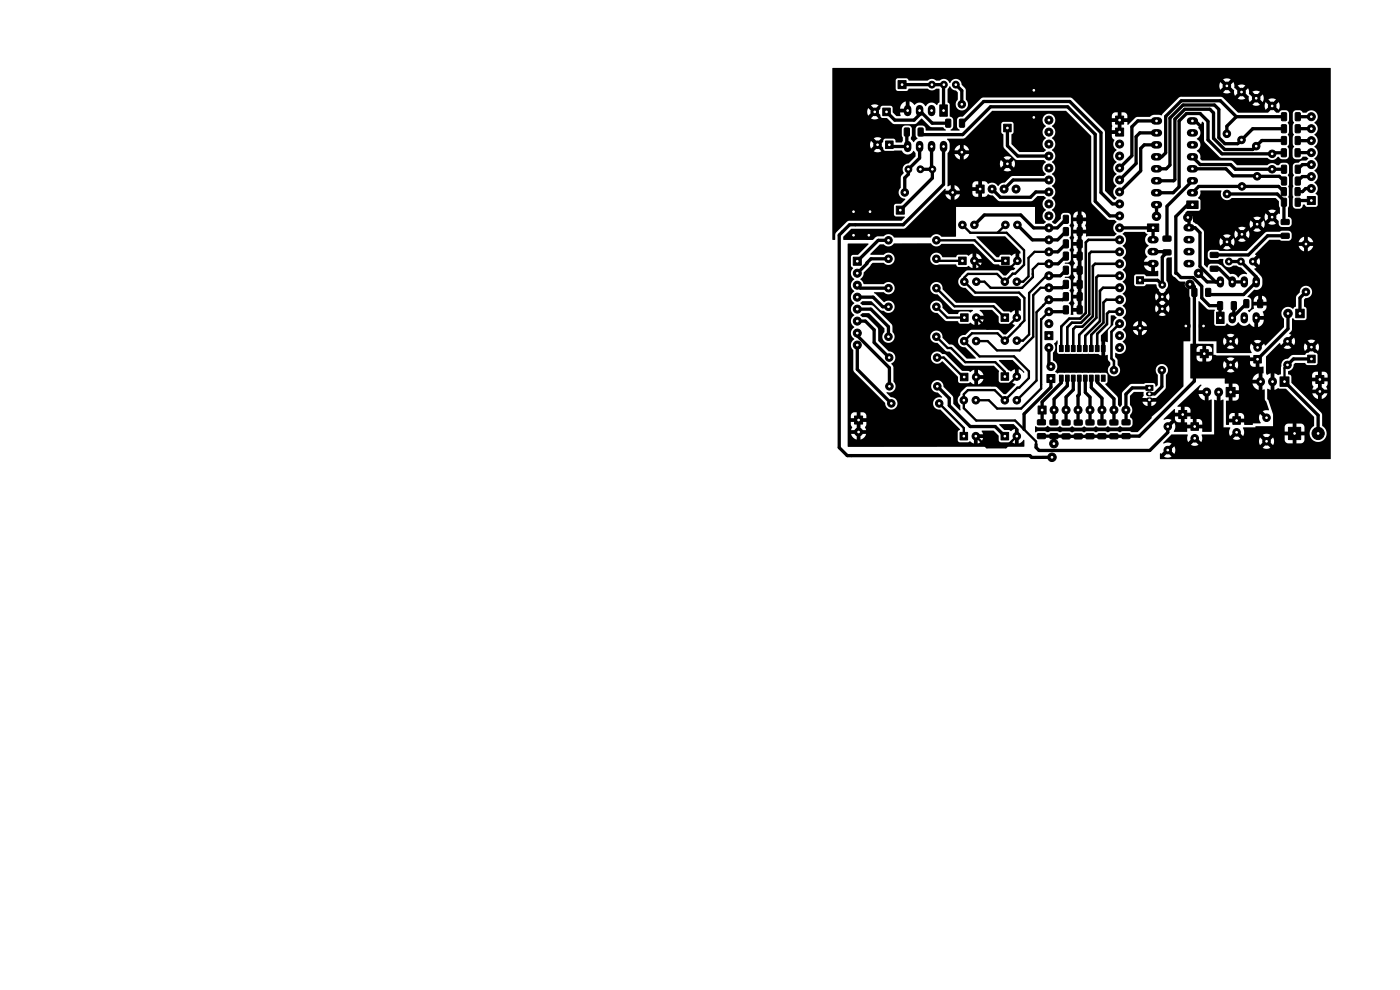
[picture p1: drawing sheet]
<svg xmlns="http://www.w3.org/2000/svg" width="297mm" height="210mm" viewBox="0 0 297 210" stroke-linecap="round" stroke-linejoin="round" font-family="sans-serif">
<g fill="#000" stroke="#000" stroke-width=".21">
<path d="M190.5 17.1h1.7v1.7h-1.7zM187.3 22.9h1.6v1.6h-1.6zM187.9 29.9h1.6v1.6h-1.6zM191.9 27.2l.8-.1 .2 .2v1.3l-.1 .3h-.7l-.3-.2zM194.8 27.2l.8-.1 .3 .2v1.3l-.2 .3h-.7l-.2-.2zM199.4 22.3h1.6v2.4h-1.6zM200.7 25.3h.8l.2 .1v1.4l-.1 .2h-.8l-.2-.1zM203.6 25.3h.8l.2 .1v1.4l-.1 .2h-.7l-.3-.1zM212.9 26.4h1.6v1.6h-1.6zM236.7 24.6h1.7v1.7h-1.7zM236.7 27.2h1.7v1.7h-1.7zM271.9 31.6l.8-.1 .2 .2v1.3l-.1 .3h-.8l-.2-.2z"/>
<path d="M271.9 29l.8-.1 .2 .2v1.3l-.1 .3h-.7l-.3-.2zM271.9 26.5l.8-.1 .2 .2v1.3l-.1 .3h-.7l-.3-.2zM271.9 35.1l.8-.1 .2 .2 .1 1.3-.2 .3h-.7l-.2-.2zM271.9 37.6l.8-.1 .2 .2 .1 1.3-.2 .3h-.7l-.2-.2zM271.9 24l.8-.1 .2 .1 .1 1.4-.2 .2h-.7l-.2-.1zM274.8 31.6l.8-.1 .2 .2v1.3l-.1 .3h-.7l-.3-.2zM274.8 29l.8-.1 .3 .2v1.3l-.2 .3h-.7l-.2-.2zM274.8 26.5l.8-.1 .3 .2v1.3l-.2 .3h-.7l-.2-.2zM274.8 35.1l.8-.1 .3 .2v1.3l-.2 .3h-.7l-.2-.2zM274.8 37.6l.8-.1 .3 .2v1.3l-.2 .3h-.7l-.2-.2zM274.8 24l.8-.1 .3 .1v1.4l-.2 .2h-.7l-.2-.1zM181 54.6h1.7v1.7h-1.7z"/>
<path d="M190.1 43.7h1.7v1.7h-1.7zM203.4 54.5h1.6v1.6h-1.6zM207.1 39.3h1.7v1.7h-1.7zM212.5 54.5h1.6v1.6h-1.6zM225.6 48.3h.8l.3 .1v1.4l-.2 .2h-.7l-.2-.2zM225.6 59.5h.8l.3 .1v1.4l-.2 .2h-.7l-.2-.2zM225.6 50.9h.8l.3 .1v1.4l-.2 .2h-.7l-.2-.2zM225.6 56.5h.8l.3 .1v1.4l-.2 .2h-.7l-.2-.2zM225.6 45.7h.8l.3 .1v1.4l-.2 .2h-.7l-.2-.2zM225.6 53.5h.8l.3 .1v1.4l-.2 .2h-.7l-.2-.2zM228.6 48.3h.8l.2 .1v1.4l-.1 .2h-.8l-.2-.2zM228.6 59.5h.8l.2 .1v1.4l-.1 .2h-.8l-.2-.2z"/>
<path d="M228.6 50.9h.8l.2 .1v1.4l-.1 .2h-.8l-.2-.2zM228.6 56.5h.8l.2 .1v1.4l-.1 .2h-.8l-.2-.2zM228.6 45.7h.8l.2 .1v1.4l-.1 .2h-.8l-.2-.2zM228.6 53.5h.8l.2 .1v1.4l-.1 .2h-.8l-.2-.2zM241.1 58.7h1.5v1.5h-1.5zM243.4 47.5h2.4v1.6h-2.4zM246.8 50.1h1.5l.1 .2v.7l-.2 .2h-1.4l-.1-.3zM246.8 53.1l1.5-.1 .1 .2v.7l-.2 .2h-1.4l-.1-.2zM251.8 42.6h2.4v1.6h-2.4zM256.8 53.6l1.5-.1 .2 .3-.1 .7-.2 .1h-1.3l-.2-.2zM256.8 56.5h1.5l.2 .2-.1 .7-.2 .2-1.3-.1-.2-.2zM271.9 39.9l.8-.1 .2 .1v1.4l-.1 .2h-.8l-.2-.1z"/>
<path d="M271.9 42.1l.8-.1 .2 .2v1.3l-.1 .3h-.7l-.3-.2zM271.8 46.6l1.6-.1 .1 .3v.7l-.2 .2-1.4-.1-.1-.2zM271.8 49.5h1.6l.1 .2v.7l-.2 .2h-1.4l-.1-.3zM274.8 39.9l.8-.1 .2 .1v1.4l-.1 .2h-.7l-.3-.1zM274.8 42.1l.8-.1 .3 .2v1.3l-.2 .3h-.7l-.2-.2zM277.3 41.7h1.7v1.7h-1.7zM203.8 66.6h1.6v1.6h-1.6zM212.4 66.6h1.6v1.6h-1.6zM221.7 70.4h1.7v1.7h-1.7zM222.1 79.4h1.7v1.7h-1.7zM224.8 73.3h.7v1.3h-.7zM224.8 79.6h.7v1.3h-.7z"/>
<path d="M225.6 64.9h.8l.3 .1v1.4l-.2 .2h-.7l-.2-.2zM225.6 62.1h.8l.3 .1v1.4l-.2 .2h-.7l-.2-.2zM226 73.3h.8v1.3h-.8zM226 79.6h.8v1.3h-.8zM227.3 73.3h.8v1.3h-.8zM227.3 79.6h.8v1.3h-.8zM228.6 64.9h.8l.2 .1v1.4l-.1 .2h-.8l-.2-.2zM228.6 62.1h.8l.2 .1v1.4l-.1 .2h-.8l-.2-.2zM228.6 73.3h.8v1.3h-.8zM228.6 79.6h.8v1.3h-.8zM229.8 73.3h.8v1.3h-.8zM229.8 79.6h.8v1.3h-.8z"/>
<path d="M231.1 73.3h.8v1.3h-.8zM231.1 79.6h.8v1.3h-.8zM232.4 73.3h.8v1.3h-.8zM232.4 79.6h.8v1.3h-.8zM233.7 73.3h.7v1.3h-.7zM233.7 79.6h.7v1.3h-.7zM252.9 61.2h.8l.2 .1v1.4l-.1 .2h-.7l-.3-.2zM254.6 74.2h1.7v1.7h-1.7zM255.8 61.2h.8l.2 .1 .1 1.4-.2 .2h-.7l-.2-.2zM258.3 64h.8l.3 .1v1.4l-.2 .2h-.7l-.2-.1zM258.1 66.2h1.6v2.4h-1.6zM261.3 64h.8l.2 .1v1.4l-.1 .2h-.8l-.2-.1z"/>
<path d="M263.9 63.6l.8-.1 .2 .2 .1 1.3-.2 .3h-.7l-.2-.2zM266.8 63.6l.8-.1 .3 .2v1.3l-.2 .3h-.7l-.2-.2zM266 75.4h1.6v1.6h-1.6zM271.5 80h2v2h-2zM274.9 65.6h1.8v1.8h-1.8zM277.4 75.3h1.6v1.6h-1.6zM181.3 88.3h1.7v1.7h-1.7zM203.7 91.7h1.6v1.6h-1.6zM203.7 79.2h1.6v1.6h-1.6zM212.4 79.1h1.6v1.6h-1.6zM212.4 91.7h1.6v1.6h-1.6zM220.1 89.1l1.6-.1 .1 .3v.7l-.2 .2-1.4-.1-.1-.2z"/>
<path d="M220.1 92h1.6l.1 .2v.7l-.2 .2h-1.4l-.1-.3zM220.2 86.1h1.7v1.7h-1.7zM222.8 89.1h1.5l.2 .2-.1 .7-.2 .2-1.3-.1-.2-.2zM222.8 92h1.5l.2 .2-.1 .7-.2 .2h-1.3l-.2-.3zM225.4 89.2l1.5-.1 .1 .2v.7l-.2 .2h-1.4l-.1-.2zM225.4 92.1l1.5-.1 .1 .3v.7l-.2 .1h-1.4l-.1-.2zM227.9 89.2l1.6-.1 .1 .2v.7l-.2 .2h-1.4l-.1-.2zM227.9 92.1l1.6-.1 .1 .3v.7l-.2 .1h-1.4l-.1-.2zM230.4 89.1h1.6l.1 .2v.7l-.2 .2h-1.4l-.1-.3zM230.4 92.1l1.6-.1 .1 .2v.7l-.2 .2h-1.4l-.1-.2zM233 89.1h1.5l.1 .2v.7l-.2 .2h-1.4l-.1-.3zM233 92.1l1.5-.1 .1 .2v.7l-.2 .2h-1.4l-.1-.2z"/>
<path d="M235.5 89.1h1.5l.2 .2v.7l-.3 .2h-1.3l-.2-.3zM235.5 92.1l1.5-.1 .2 .2v.7l-.3 .2h-1.3l-.2-.2zM238.1 89.1l1.5-.1 .2 .3-.1 .7-.2 .2-1.3-.1-.2-.2zM238.1 92h1.5l.2 .2-.1 .7-.2 .2h-1.3l-.2-.3zM243.1 81.8h1.5v1h-1.5zM250.1 87.1h1.7v1.7h-1.7zM252.6 89.7h1.6v1.6h-1.6zM261.5 88.4h1.6v1.6h-1.6zM260.1 82.2h1.9v2h-1.9zM273.3 90.7h2.6v2.6h-2.6zM279.2 79.7h1.7v1.7h-1.7z"/>
<circle cx="197.7" cy="18" r=".72"/>
<circle cx="200.2" cy="18" r=".72"/>
<circle cx="202.8" cy="18" r=".72"/>
<circle cx="219.3" cy="19.2" r=".9"/>
<circle cx="260.3" cy="18.2" r=".8"/>
<circle cx="263.4" cy="19.5" r=".8"/>
<circle cx="185.6" cy="23.7" r=".8"/>
<circle cx="186.2" cy="30.7" r=".8"/>
<circle cx="192.7" cy="35.9" r=".72"/>
<circle cx="195.3" cy="35.9" r=".72"/>
<circle cx="197.8" cy="35.9" r=".72"/>
<circle cx="204" cy="32.3" r=".8"/>
<circle cx="204" cy="22.1" r=".8"/>
<circle cx="213.7" cy="34.8" r=".8"/>
<circle cx="219.3" cy="24.9" r=".9"/>
<circle cx="222.5" cy="35.6" r=".85"/>
<circle cx="222.5" cy="25.5" r=".85"/>
<circle cx="222.5" cy="28" r=".85"/>
<circle cx="222.5" cy="30.6" r=".85"/>
<circle cx="222.5" cy="33.1" r=".85"/>
<circle cx="222.5" cy="38.2" r=".85"/>
<circle cx="237.5" cy="33.1" r=".85"/>
<circle cx="237.5" cy="35.6" r=".85"/>
<circle cx="237.5" cy="38.2" r=".85"/>
<circle cx="237.5" cy="30.6" r=".85"/>
<circle cx="260.3" cy="28.4" r=".8"/>
<circle cx="263.4" cy="29.7" r=".8"/>
<circle cx="263.5" cy="39.5" r=".8"/>
<circle cx="266.5" cy="31" r=".8"/>
<circle cx="266.5" cy="20.8" r=".8"/>
<circle cx="266.7" cy="37.4" r=".8"/>
<circle cx="269.9" cy="35.9" r=".8"/>
<circle cx="269.9" cy="22.5" r=".8"/>
<circle cx="269.9" cy="32.6" r=".8"/>
<circle cx="278.2" cy="24.8" r=".85"/>
<circle cx="278.2" cy="27.3" r=".85"/>
<circle cx="278.2" cy="34.9" r=".85"/>
<circle cx="278.2" cy="40" r=".85"/>
<circle cx="278.2" cy="32.4" r=".85"/>
<circle cx="278.2" cy="37.5" r=".85"/>
<circle cx="278.2" cy="29.8" r=".85"/>
<circle cx="181.1" cy="44.9" r=".9"/>
<circle cx="181.1" cy="49.9" r=".9"/>
<circle cx="181.9" cy="58" r=".85"/>
<circle cx="184.3" cy="49.9" r=".9"/>
<circle cx="184.6" cy="44.9" r=".9"/>
<circle cx="188.5" cy="54.9" r=".8"/>
<circle cx="188.5" cy="51" r=".8"/>
<circle cx="191.9" cy="40.8" r=".8"/>
<circle cx="198.6" cy="54.9" r=".8"/>
<circle cx="198.6" cy="51" r=".8"/>
<circle cx="202.1" cy="40.8" r=".8"/>
<circle cx="204.2" cy="47.7" r=".8"/>
<circle cx="204.6" cy="59.8" r=".8"/>
<circle cx="206.7" cy="47.7" r=".8"/>
<circle cx="206.7" cy="55.3" r=".8"/>
<circle cx="207.1" cy="59.8" r=".8"/>
<circle cx="210.5" cy="40.1" r=".85"/>
<circle cx="213" cy="40.1" r=".85"/>
<circle cx="213.2" cy="59.8" r=".8"/>
<circle cx="213.3" cy="47.7" r=".8"/>
<circle cx="215.6" cy="40.1" r=".85"/>
<circle cx="215.7" cy="59.8" r=".8"/>
<circle cx="215.8" cy="55.3" r=".8"/>
<circle cx="215.8" cy="47.7" r=".8"/>
<circle cx="222.5" cy="58.5" r=".85"/>
<circle cx="222.5" cy="48.3" r=".85"/>
<circle cx="222.5" cy="53.4" r=".85"/>
<circle cx="222.5" cy="45.8" r=".85"/>
<circle cx="222.5" cy="50.9" r=".85"/>
<circle cx="222.5" cy="56" r=".85"/>
<circle cx="222.5" cy="43.3" r=".85"/>
<circle cx="222.5" cy="40.7" r=".85"/>
<circle cx="237.5" cy="58.5" r=".85"/>
<circle cx="237.5" cy="53.4" r=".85"/>
<circle cx="237.5" cy="48.3" r=".85"/>
<circle cx="237.5" cy="56" r=".85"/>
<circle cx="237.5" cy="45.8" r=".85"/>
<circle cx="237.5" cy="50.9" r=".85"/>
<circle cx="237.5" cy="43.3" r=".85"/>
<circle cx="237.5" cy="40.7" r=".85"/>
<circle cx="245.3" cy="45.9" r=".9"/>
<circle cx="252" cy="46.1" r=".9"/>
<circle cx="254.3" cy="58" r=".9"/>
<circle cx="260.3" cy="51.3" r=".8"/>
<circle cx="260.3" cy="41.2" r=".8"/>
<circle cx="260.7" cy="55.5" r=".72"/>
<circle cx="263.2" cy="55.5" r=".72"/>
<circle cx="263.5" cy="49.7" r=".8"/>
<circle cx="265.8" cy="55.5" r=".72"/>
<circle cx="266.7" cy="47.6" r=".8"/>
<circle cx="269.9" cy="46.1" r=".8"/>
<circle cx="277" cy="51.8" r=".8"/>
<circle cx="181.9" cy="70.7" r=".85"/>
<circle cx="181.9" cy="63" r=".85"/>
<circle cx="181.9" cy="60.5" r=".85"/>
<circle cx="181.9" cy="73.2" r=".85"/>
<circle cx="181.9" cy="68.1" r=".85"/>
<circle cx="181.9" cy="65.6" r=".85"/>
<circle cx="188.5" cy="71.4" r=".8"/>
<circle cx="188.5" cy="65.1" r=".8"/>
<circle cx="188.5" cy="61.1" r=".8"/>
<circle cx="188.6" cy="75.9" r=".8"/>
<circle cx="198.6" cy="71.4" r=".8"/>
<circle cx="198.6" cy="65.1" r=".8"/>
<circle cx="198.7" cy="61.1" r=".8"/>
<circle cx="198.8" cy="75.9" r=".8"/>
<circle cx="204.5" cy="72.4" r=".8"/>
<circle cx="207.1" cy="72.4" r=".8"/>
<circle cx="207.1" cy="80" r=".8"/>
<circle cx="207.1" cy="67.4" r=".8"/>
<circle cx="213.2" cy="72.3" r=".8"/>
<circle cx="215.7" cy="72.3" r=".8"/>
<circle cx="215.7" cy="79.9" r=".8"/>
<circle cx="215.7" cy="67.4" r=".8"/>
<circle cx="222.5" cy="66.1" r=".85"/>
<circle cx="222.5" cy="68.7" r=".85"/>
<circle cx="222.5" cy="73.7" r=".85"/>
<circle cx="222.5" cy="61" r=".85"/>
<circle cx="222.5" cy="63.6" r=".85"/>
<circle cx="222.9" cy="77.8" r=".85"/>
<circle cx="236.3" cy="78.5" r=".8"/>
<circle cx="237.5" cy="66.1" r=".85"/>
<circle cx="237.5" cy="68.7" r=".85"/>
<circle cx="237.5" cy="71.2" r=".85"/>
<circle cx="237.5" cy="63.6" r=".85"/>
<circle cx="237.5" cy="61" r=".85"/>
<circle cx="237.5" cy="73.7" r=".85"/>
<circle cx="241.8" cy="69.6" r=".75"/>
<circle cx="246.5" cy="78.5" r=".8"/>
<circle cx="246.6" cy="60.4" r=".72"/>
<circle cx="246.6" cy="63" r=".72"/>
<circle cx="246.6" cy="65.5" r=".72"/>
<circle cx="251.6" cy="69.2" r=".9"/>
<circle cx="252.4" cy="60.3" r=".9"/>
<circle cx="255.3" cy="69.2" r=".9"/>
<circle cx="261.1" cy="72.4" r=".8"/>
<circle cx="261.1" cy="77.4" r=".8"/>
<circle cx="266.8" cy="73.7" r=".8"/>
<circle cx="273.1" cy="72.4" r=".8"/>
<circle cx="273.1" cy="77.4" r=".8"/>
<circle cx="273.2" cy="66.5" r=".9"/>
<circle cx="277" cy="61.9" r=".8"/>
<circle cx="278.2" cy="73.6" r=".8"/>
<circle cx="182.1" cy="91.6" r=".85"/>
<circle cx="188.7" cy="82" r=".8"/>
<circle cx="189.1" cy="85.6" r=".8"/>
<circle cx="198.8" cy="82" r=".8"/>
<circle cx="199.2" cy="85.6" r=".8"/>
<circle cx="204.5" cy="84.9" r=".8"/>
<circle cx="207" cy="92.5" r=".8"/>
<circle cx="207" cy="84.9" r=".8"/>
<circle cx="213.2" cy="84.9" r=".8"/>
<circle cx="215.7" cy="84.9" r=".8"/>
<circle cx="215.7" cy="92.5" r=".8"/>
<circle cx="223.2" cy="97" r=".9"/>
<circle cx="223.6" cy="94.1" r=".9"/>
<circle cx="223.6" cy="87" r=".85"/>
<circle cx="226.2" cy="87" r=".85"/>
<circle cx="228.7" cy="87" r=".85"/>
<circle cx="231.2" cy="87" r=".85"/>
<circle cx="233.8" cy="87" r=".85"/>
<circle cx="236.3" cy="87" r=".85"/>
<circle cx="238.9" cy="87" r=".85"/>
<circle cx="247.7" cy="95.5" r=".8"/>
<circle cx="247.7" cy="90.5" r=".8"/>
<circle cx="253.4" cy="93" r=".8"/>
<circle cx="262.3" cy="91.7" r=".8"/>
<circle cx="268.7" cy="88.6" r=".8"/>
<circle cx="268.7" cy="93.6" r=".8"/>
<circle cx="279.6" cy="92" r="1.3"/>
<circle cx="280" cy="83" r=".85"/>
</g>
<path d="M256 83.1v.1M258.5 83.1v.1M267.4 80.9v.1M270 80.9v.1" fill="none" stroke="#000" stroke-width="1.9"/>
<path d="M243.6 83.6h.5M243.6 84.8h.5" fill="none" stroke="#000" stroke-width="1.1"/>
<g fill="none" stroke="#000" stroke-width="1.6">
<path d="M192.6 23.1v.8M192.6 30.7v.8M195.1 23.1v.8M195.1 30.7v.8M197.6 23.1v.8M197.6 30.7v.8M200.2 30.7v.8M244.9 38.3h.9M244.9 35.8h.9M244.9 33.3h.9M244.9 30.7h.9M244.9 28.2h.9"/>
<path d="M244.9 25.6h.9M252.6 38.3h.8M252.6 35.8h.8M252.6 33.3h.8M252.6 30.7h.8M252.6 28.2h.8M252.6 25.6h.8M244.2 50.8h.8M244.2 53.4h.8M244.2 55.9h.8M244.9 40.9h.9M244.9 43.4h.9"/>
<path d="M251.8 50.8h.8M251.8 53.4h.8M251.8 55.9h.8M251.8 48.3h.8M252.6 40.9h.8M258.9 59.4v.8M261.4 59.4v.8M264 59.4v.8M266.5 59.4v.8M261.4 67v.8M264 67v.8M266.5 67v.8"/>
</g>
<g fill="none" stroke="#000" stroke-width=".7">
<path d="M191.4 18h8.8v5.5M202.8 18l1.2 1.2v2.9M188.1 23.7l1.7 1.8h4.1l1.2-1.2v-.8l2.7 2.6h3.4M192.4 28v2.9l.2 .2h-3.6l-.3-.4M195.1 31.1v2.4l-2.4 2.4v1.1l-.8 .7v3.1M195.3 35.9h2.5M195.3 28l.6 .6h8.3l5.9-5.9h16.4l5.8 5.8v14.2l3.1 3.1h2.1M197.6 31.1v4.6l.2 .2M197.8 35.9v1.9l-6.8 6.8M200.2 31.1v8l-8.6 8.6h-11.4l-2.2 2.2v45l1.7 1.7h38.8l.4 .4h4.3M204.1 26.1l4.6-4.6h18.2l6.7 6.7v12.7l2.4 2.4 1.5-.1M213.7 27.2v3.7l2.2 2.2h6.6"/>
<path d="M222.5 38.2h-7.6l-1.9 1.9M245.4 25.6h-4l-1.3 1.3v6.1l-2.6 2.6M245.4 28.2h-3.6l-.8 .8v5.7l-3.5 3.5M245.4 30.7h-2.7l-.7 .8v4.7l-4.5 4.5M253 25.6h.8M253 33.3l1.6 1.6h6.5l1 1h10.3M253 38.3l-5.4 5.4v6.9M253 35.8h7.1l1.5 1.5h5.1l.2 .2M253.6 25.6l1.2 1.3M262.3 24.8h10.1M262.3 24.8l-2 2v1.6M262.3 24.8l-3.4-3.4h-8.3l-3.3 3.3v7.7l-.8 .9h-1.1"/>
<path d="M266.7 37.4h4.7l1 1M272.4 32.4h-2.3l-.2 .2h-10.7l-2.9-2.9v-3.9l-1.7-1.7h-2.9l-1.6 1.6v13.9l-1.2 1.3h-3.5M272.4 27.3h-6.6l-3.2 3.2h-2.7l-1.3-1.3v-6l-1-.9h-6.6l-2.8 2.8v9.9l-.8 .8h-2M272.4 29.8h-4.7l-1.9 1.9h-6l-2.4-2.4v-5.3l-.7-.8h-5.4l-2.1 2.1v12.8l-.2 .2h-3.6M275.3 29.8h2.9M275.3 27.3h.1M275.3 27.3h2.9M275.3 24.8h2.9M278.2 34.9h-1.9l-1 1M278.2 40h-1.2l-.7 .7h-1M278.2 37.5h-1.9l-1 .9M278.2 32.4h-2.9"/>
<path d="M188.5 54.9h-3.7l-2.9 3.1M188.5 51h-2.2l-4.4 4.4M210.5 40.1l1.7 1.8h6.4l1.1-1.2h2.8M215.8 47.7l3.2 3.2h5.4l1.7-1.8M226.1 57.3l-1.2 1.2h-2.4M226.1 46.5l-1.8 1.8h-5l-2.8-2.7h-7.7l-2.1 2.1M226.1 51.7l-1.7 1.7h-1.9M226.1 54.3l-1.6 1.7h-2M237.4 55.8l.1 .2M237.5 48.3h7.1M244.6 48.3h.1M244.6 48.3v2.5"/>
<path d="M244.7 53.4h2.7l.2 .1-1 1v5.9l-1-.9h-3.8M245.3 45.9h.1M245.4 43.4v2.7M252 46.1l.2 .3v1.9h1.3l1.1 1.1v7.1l3.3 3.3M253 43.4h-1.1l-2.5 2.5v12.1h.2l.9 .9h2.6l1.8 1.8v2.5l1.7 1.6h2.2l.1 2.6M254.3 58l1.8 1.8h2.8M257.6 57h1l2.8 2.8h2.6M258.9 59.8h.1M258.9 59.8l-.1 .1M260.3 41.2h10.7l1.4 1.4v4.2l.2 .3M260.7 55.5h2.5l3.3 3.2v1.1l-2.7 2.7h-7l-.5-.5M272.4 40.7l-1.1-1.2h-17l-1.3 1.4"/>
<path d="M272.6 50h-3.7l-4 4.1h-7.3M275.3 42.5v.1M275.3 42.5h2.9M181.9 73.2v5.2l7.2 7.2M181.9 70.7v.5l6.8 6.8v4M181.9 68.1h1.7l1.8 1.9v2.7l3.2 3.2M181.9 65.6h2.8l3.8 3.7v2.1M181.9 63h3.3l2.1 2.1h1.2M181.9 60.5l.6 .6h6M222.5 73.7v3.6l.4 .5M226.1 65.7l-.4 .4h-3.2M226.1 60.3l-.7 .7h-2.9"/>
<path d="M226.1 62.9l-.6 .7h-3M246.5 78.5v3.5l-1.6 1.6h-1.1M252.2 60.4h.7l.5 .4v20l-11.7 11.7h-18.1M252.4 60.4h.1M254 77.4l-.6 .6M261.4 67.4h.1M261.8 64.8v2.3l-.4 .3M264.4 64.4l-3 3M273.2 66.5v3.3l-6.4 6.4M277 61.9l-1.2 1.3v3.3M278.2 76.1h-3.8l-1.3 1.3M198.8 82l2.6 2.5v1.5l4.4 4.5h5.3l2.1 2"/>
<path d="M220.9 92.5h2.7M222.9 80.3v1.8l-5.6 5.7v3.3M223.6 94.1h.1M223.6 92.5v1.6M223.6 93.9h.1M223.6 89.6h.1M225.1 80.2v1l-4 4.1v4.1l-.2 .2M226.1 92.5l.1 .1M226.4 80.2v1.6l-2.8 2.9v4.9M227.7 80.2v2.5l-1.5 1.5v5.4M229 80.2v3.5l-.4 .3 .1 5.6M230.2 80.2v3l1 1v5.4"/>
<path d="M231.2 92.5v.1M231.2 89.6h.1M231.5 80.2v2l2.3 2.3v5.1M232.8 80.2v.9l3.5 3.5v5M236.3 89.6h.1M238.9 87h.1M243.8 82.3h-3.6l-1.3 1.3v6M247.7 90.5v1.2l-3.8 3.9h-23.5l-.6-.7v-.6M272.5 81l7.1 7.1v3.9"/>
</g>
<g fill="none" stroke="#000" stroke-width=".5">
<path d="M198.6 54.9l.5 .4h5.1M198.6 51h8.2l4.3 4.3h2.2M204.2 47.7l1.6 1.7h7.7l3.7 3.7v3.1l-1.8 1.9h-.6l-1.6 1.7-1.7-1.7h-6.2l-.7 .8v.9l2.3 2.3h9.3l1.1 1.1v4.8l-4.1 4.3-1.6-1.6h-5.4l-1.7 1.7 3.3 3.2h7.3l3.2 3.2v1.4l-2.1 2h-.4l-2.6 2.7-2.2-2.1h-5.7l-.8 .8v3l2.6 2.6h8.3l4.4 4.5v.6M206.7 55.3l1.3 1.3h6.6l1.2-1.3M213.3 47.7l-1.7 1.7M222.5 56h-2.2l-1.2 1.1v1.7l-2.3 2.3h-6.7l-1.3-1.3h-1.7M222.5 58.5h-.5l-3.7 3.7v8.8l-1.3 1.3h-1.3M222.5 53.4h-3l-1.3 1.3v3.9l-1.1 1.2h-1.4M198.6 71.4l2.4 2.4h.8l3 3h6.3l2.1 2.1v1M198.6 65.1l2.3 2.3h3.7M198.7 61.1l3.8 3.9h8.3l2.4 2.4M198.8 75.9h1.4l4.1 4.1h.2"/>
<path d="M207.1 67.4l2.3 2.3h4l2.3-2.3M215.7 79.9l-1.8 1.8h-3.6l-1.7-1.7h-1.5M221.3 64.8h.1M222.5 66.1l-1.6 1.6v14.7l-4.3 4.3h-5.1l-1.7-1.8h-2.8M222.5 63.6l-2.6 2.6v14.5l-4.2 4.2M222.5 61h-1.7l-1.6 1.6v8.9l-2.9 2.8h-4.8l-2-1.9h-2.4M273.1 77.4l-.6 .6v3M199.3 85.6l5.2 5.2v1.7M207 92.5l2.4 2.4h4l2.3-2.4"/>
</g>
<path d="M237.5 50.9h-6.6l-.6 .5v15l-1.1 1.2h-2.4l-1.7 1.7v4.6M237.5 53.4h-6l-.4 .4v12.9l-1.8 1.8h-1.9l-1 .9v4.5M237.5 56h-5.2l-.5 .4v10.7l-2.2 2.2h-1.4l-.5 .5v4.1M237.5 58.5h-4.5l-.4 .4v8.5l-3.6 3.6v2.9M237.5 61h-3.5l-.7 .7v6.4l-3.1 3.1v2.7M237.5 63.6h-2.8l-.6 .6v4.2l-2.6 2.6v2.9M237.5 66.1h-2.2l-.5 .5v2.1l-2 2.1v3.1M237.5 68.7l-1.7 1.7v5.7l.5 .5v1.9" fill="none" stroke="#000" stroke-width=".55"/>
<path d="M176.6 14.5h105.7v82.8h-36.2v-.4h.8a1.57 1.57 0 0 0 1.6 0l-.8-.9-.8 .9h-.8v-.6l.1-.2 .2 .2 .8-.8h1.1l.8 .8 .2-.6v-.7h18.6l.8 .2 .8-.2-.8-.8-.8 .8h-18.6l-.2-.3-.8 .8h-1.1l1.1-1.1h4.3a1.57 1.57 0 0 0 1.7 0l-.8-.9-.9 .9h-4.3l.2-.3a2.16 2.16 0 0 0-1.7 0l1.7-1.9h3.4l.1 .1-.1 .9 .2 .6 1.4-1.3 1.3 1.3 .1-.2h12.2l.2 .8 .8-.8h1.2l.8 .8a1.57 1.57 0 0 0 0-1.6l-.8 .8h-1.2l-.8-.8-.2 .8h-12.2l.1-.5h6.5a1.57 1.57 0 0 0 1.7 0l-.9-.8-.8 .8h-6.5v-.9h2.6v-7.3l.1-.1 .4 .1 .1-2.1h.7v2.1l.6-.2 .1 .2v5.8h1.3l.1 .1a1.58 1.58 0 0 0 0 1.7l1.4-1.3 1.3 1.3 .2-.3h4l.8 .8 .7-.6h3.1v1l.3 .5 .4 .1 1 .1v-1.7h.8v1.7l1.1-.1 .6-.4v-1.2h-7.3v-.2l-.7-.2-.8 .2h-4v-.6h10.3v-1.7h.8v1.7h1.7v-1.3l-.3-.3-.4-.1h-3l-.5 .6v1.1h-8.6l-.2-.8 .1-.1h2.5l.1-.3h3.7a8.3 8.3 0 0 0-1.2-5.7l-.1-2.2 .8 .2v-3.5h.8v3.5l.7-.4 1.7 .2 5.9 5.9 .1 1.9a1.84 1.84 0 0 0-.6 2.8 1.84 1.84 0 0 0 2.9 0 1.84 1.84 0 0 0-.6-2.8v-2.2l-.2-.5-4.1-4.2h2.2a1.61 1.61 0 0 0 1.2 1.2v-1.2h.8v1.2l.8-.4 .4-.8h-5.4l-2.2-2.2v-.3h4.4v.6a.7 .7 0 0 1 0 1.1h1.2v-1.7h.8v1.7h1.2v-.1a.62 .62 0 0 1 0-1l.1-.6h-7.7v-.8h5.6v-1.3h.8v1.3h1.3v-.5a.92 .92 0 0 0-1.3-.8h-1.3a.92 .92 0 0 0-.7 1.3h-4.4l-.2-.5-.5-.2v-.6a1.6 1.6 0 0 0 1.2-1.5l.3-.3h2l.5 .4h2l.2-.4v-1.7a.6 .6 0 0 0-.7-.5l-.6-.6-.6 .6-.5 .2-.2 .3h-2.7l-1 .8a1.7 1.7 0 0 0-1.5 1.9v1.4l-.5 .2-.4-.2a1.75 1.75 0 0 0-1.9 .1l-.3-.4v-3.5l1.8-1.8h1.9l.8 .2 .8-.2-.1-.2h2.8l.2 .9 .8-.9h1.2l.8 .9a1.57 1.57 0 0 0 0-1.7l-.8 .8h-1.2l-.8-.8-.2 .8h-2.8l-.7-.6-.8 .8h-1.9l1-1h.2l.2 .4 .8-.8h1.1l.8 .8 .2-.9h2.7l.8 .8 .8-.8a1.57 1.57 0 0 0-1.6 0h-2.7l-.2-.7-.8 .8h-1.1l1.3-1.4-.4-.3 .6-.8v-2.3l.2-.1 .5 .4h2l.3-.3 .1-2.1-.6-.5v-1.4l.3-.3a1.33 1.33 0 0 0 1.5-1.3 1.33 1.33 0 0 0-1.4-1.4 1.33 1.33 0 0 0-1.3 1.5l-.7 .8-.1 2.1-.6 .5a1.45 1.45 0 0 0-2.1 .1 1.45 1.45 0 0 0 .2 2.1v1.7l-3.9 3.9h-.2l-.1-.4-1.4 1.3-1.4-1.3a1.8 1.8 0 0 0 .1 1.9h-7.4v-1h2.2a1.57 1.57 0 0 0 1.6 0l-.8-.8-.8 .8h-2.2v-1.4h1.4l.2 .8 .8-.8h1.1l.8 .8 .3-.9h3.3l.8 .8 .8-.8a1.57 1.57 0 0 0-1.6 0h-3.3l-.3-.7-.8 .8h-1.1l-.8-.8-.2 .8h-5.1l-.2-.1v-1.3h6.1l.8 .8 .8-.8a1.57 1.57 0 0 0-1.6 0h-6.1v-7.1h.2l1.7 1.7 1.6 .2-.1 .4v2.5l.1 .3 .3 .1h1.8l.4-.5a1.49 1.49 0 0 0 2.5-.3 1.5 1.5 0 0 0 2.4 .3l.5 .5 .5 .3v-1.6h.8v1.6a1.58 1.58 0 0 0 1.2-1.6h-2l.1-.8h1.9l-.1-1a1.08 1.08 0 0 0 .7-1.2h-2.7v.7l-.9 .7-.4-.2 .1-.2a.77 .77 0 0 0 .7-.7v-1.1h1.4v-1.3h.8v1.3h1v-.3a1.04 1.04 0 0 0-1-1l-.9 .1a1.09 1.09 0 0 0-.8 1.2h-.5l-.2-.7-.7-.4 1.5-1.4a1.3 1.3 0 0 0 1.7-1.2v-1.1l-.2-.5-1.5-1.5v-.2l.4-.2-1.2-1.3h1l.8 .7 .2-.7-.2-.7-.8 .7-1-.1 1.2-1.2-.2-.2v-.1l1.7-1.7h7.5l.4 .7 .7 .4v-1.1h.8v1.1a1.57 1.57 0 0 0 1.2-1.1h-10.6l.8-.8h7.8v-1.2h.8v1.2h1.2l-.3-.6-.5-.5-1.2-.1a1.58 1.58 0 0 0-1.1 1.2h-6.7l.5-.5 4.1 .2 .6-.5v-.9a.74 .74 0 0 0-.7-.7l-4.7 .2-4.1 4h-5.7l-.4-.2h-1.5l-.6 .4-.1 1.1 .4 .6h1.7l.5-.2h.7a1.32 1.32 0 0 0 .5 1.6 1.32 1.32 0 0 0 1.6-.2h.8l.9 .4 1.2 1.3v.2a1.8 1.8 0 0 0-1.9 .7 1.47 1.47 0 0 0-1.7-.8l-1.8-1.8-.7-.3h-1.6a.78 .78 0 0 0-.6 .7h-.2l-.6-.6v-3.4h4.1l.8 .2 .8-.2-.8-.8-.8 .8h-4.1v-1.4h3.3l.2 .8 .8-.8h1.2l.8 .8 .2-1h.8l.8 .2 .8-.2-.8-.8-.8 .8h-.8l-.2-.6-.8 .8h-1.2l-.8-.8-.2 .8h-3.3v-1.4h4.1l.8 .8 .8-.8a1.57 1.57 0 0 0-1.6 0h-4.1v-.2h6.5l.2 .8 .8-.8h1.1l.8 .8a1.58 1.58 0 0 0 .1-1.6h1l.8 .3 .8-.3-.8-.8-.8 .8h-1.1l-.8 .8h-1.1l-.8-.8-.2 .8h-6.5l-.1-.7-.6-.7h8l.8 .8 .8-.8-.8-.2-.8 .2h-8l-.8-.7h11.2l.2 .8 .8-.8h1.2l.8 .8 .2-1h.8a1.57 1.57 0 0 0 1.6 0l-.8-.8-.8 .8h-.8l-.2-.7-.8 .9h-1.2l-.8-.9-.2 .9h-11.2l-.8-.6v-.8h12.8l.8 .8 .8-.8-.2-.1h1l.2 .8 .8-.8-.8-.9-.2 .9-1.6-.1-.8 .2h-12.8l-.1-.3a1.51 1.51 0 0 0-1.3-.6h-.2l-.1-.1 .5-.5h17.2l.8 .8 .8-.8-.8-.2-.8 .2h-14.7l.3-.4v-1.7l-.2-.3-.4-.2 .1-.2a1.69 1.69 0 0 0 .5-1.5l4.4 .1a1.36 1.36 0 0 0 .4 1.7 1.36 1.36 0 0 0 1.8-.2h9.3l.7 .7 .2 2.6-.1 .1-.2-.2-.8 .9 .9 .8 .1 1 .5 .2h1.5l.5-.2 .1-.3v-1.1l-.8-.6v-1.8l.2-.5v-1.4l-.1-.4 .1-.5h.8l.2 .4-.2 1.9 .2 .4 .4 .3h.9a1.11 1.11 0 0 0 .8-.9h.3l.4 .5h1.9l.3-.2 .1-.3v-1.8l-.4-.6a1.45 1.45 0 0 0-.3-2.3 1.48 1.48 0 0 0 0-2.5 1.48 1.48 0 0 0 0-2.6 1.48 1.48 0 0 0 0-2.5 1.48 1.48 0 0 0 0-2.5 1.48 1.48 0 0 0 0-2.6 1.4 1.4 0 0 0 .4-2.1 1.4 1.4 0 0 0-2.1 0h-.7l-.6-.5h-1.1l-.4 .6v1.5a.59 .59 0 0 1 0 1v1.8a.45 .45 0 0 1 0 .7v1.6l.2 .5-.3 .6v1.4l.2 .4 .4 .3h.8l.5-.2 .3-.4h.7l.5 .4-.5 .5h-1l-.6 .4-1 .2-.2 .4v1.6a.57 .57 0 0 1 0 .9v1.5l.1 .4-.2 .5v1.3h-.8l-.1-1.7 .2-.5v-1.4l-.3-.6 .2-.4 .1-1.5a.74 .74 0 0 0-.7-.7l-1 .1-.4 .4a.91 .91 0 0 1-1.1-.3 1.49 1.49 0 0 0-1.5 .4h-6.3l-1-.9-.3-.1h-6.2l-.4-.5a1.45 1.45 0 0 0-.7-1.6 1.42 1.42 0 0 0 .8-1.3 1.42 1.42 0 0 0-.8-1.2 1.51 1.51 0 0 0 .3-2.5l.5-.4 .3-.8 .4 .3 .1 3.9 3.4 3.4 10 .1a1.39 1.39 0 0 0 2.2-.2l.8 .5h.9l.3-.2 .3-.4v-1.7a.38 .38 0 0 1-.3-.4 .38 .38 0 0 1 .3-.3v-1.7l-.2-.5 .2-.6v-1.6a.36 .36 0 0 1-.2-.4 .36 .36 0 0 1 .2-.3v-1.7l-.1-.3-.4-.3h-1l-.6 .5h-.5l-.9-.9-.9 .9h-6.3l-1.5-1.4h7.1l.2 .8 .8-.8h1.1l.9 .8 .2-.8-.2-.8-.9 .8h-1.1l-.8-.8-.2 .8h-7.1l-.3-.3h4.8l.8 .2 .8-.2-.8-.8-.8 .8h-4.8l-1.3-1.3h3a1.57 1.57 0 0 0 1.6 0l-.8-.8-.8 .8h-3l-.6-.4h-8.6l-.5 .3-3.5 3.7-1.5-.2-1 .5h-2.7l-1.9 1.7-.1-.6h-1.3v2.5h-2v.8l.5 .4a1.7 1.7 0 0 0 .5 2.3 1.43 1.43 0 0 0 0 2.5 1.48 1.48 0 0 0 0 2.5 1.48 1.48 0 0 0 0 2.5 1.48 1.48 0 0 0 0 2.6l-.6 .4-1.9-1.9v-12.5l-.2-.4-1.7-1.7h3.4v1.7h1.2v-1.7h-4.6l-.8-.8h5.4v-1.3h.8v1.3h1.3v-.5a.92 .92 0 0 0-1.3-.8h-1.3a.92 .92 0 0 0-.7 1.3h-4.2l-4.2-4.2-.4-.2h-18.4l-.5 .2-3.9 3.8-.7 .1-.4 .2-.2 .5v1.4l.6 .6-.1 .2h-1.7l-.1-.2 .5-.6v-1.5l-.3-.5-.4-.2v-2.5l-.5-.5v-2.8l.5-.6 .2 .3a1.28 1.28 0 0 0 1.1 .6l.4 .4v1.5a1.32 1.32 0 0 0-.1 1.9 1.32 1.32 0 0 0 1.9 0 1.32 1.32 0 0 0-.1-1.9v-1.5h54.6a1.57 1.57 0 0 0 1.6 0l-.8-.8-.8 .8h-54.6l-.1-.7-.6-.7h54.5l.2 .8 .8-.8h1.1l1 .9v.7l.2 .5 .8-.8h1.1l1 .9v.7l.2 .6 .8-.9h1.2l.8 .9 .2-.6h1l.8 .8 .8-.8a1.57 1.57 0 0 0-1.6 0h-1l-.2-1.1-.8 .8h-1.2l-1-.9 .1-.4h.7l.8 .8 .8-.8-.3-.2-.5-.1-1.5 .3-.2-.8-.9 .8h-1.1l-1-.9 .1-.5h.7l.8 .9 .8-.9a1.57 1.57 0 0 0-1.6 0h-.7l-.3-.7-.8 .8h-1.1l-.8-.8-.2 .8h-54.5l-.5-1-.4-.4h56.2l.8 .9 .8-.9a1.57 1.57 0 0 0-1.6 0h-56.3a1.23 1.23 0 0 0-1.6 .7l-.2 .1-.1-.3a1.28 1.28 0 0 0-2-.2h-.7a1.29 1.29 0 0 0-1.8 0h-4l-.5-.5h-1.9l-.4 .4v1.9l.4 .4h1.9l.5-.5h4.1a1.27 1.27 0 0 0 1.7 0l.7 .1v2.8l-.6 .6a1.42 1.42 0 0 0-2.3 .2 1.5 1.5 0 0 0-2.5-.3l-.4-.4-.5-.3-.1 2.3-1.9 .1 .1 .7h-.9l-.8-.8v-.7h2.7v-1.6a1.58 1.58 0 0 0-1.1 1.6h-1.6l-.1-.4-.3-.3h-1.8l-.3 .2-.2 .5-.6 .6 .7 .7a.51 .51 0 0 0 .4 .6h1l1.2 1.2 .5 .1h4.2l1.4-1.2 2 1.8 2.5 .1 .7 .6-.1 .1h-4.1l-.1-.1a.79 .79 0 0 0-.7-1h-.9l-.5 .5v1.7l.3 .6-.7 .7-.7-.6 .2-.8v-1.5l-.2-.4-.5-.2h-.8l-.5 .5-.1 1.6 .2 .5v.6l-.1 .4h-1.3l-.1-.1a.55 .55 0 0 0-.5-.7l-1.9 .1-.3 .6-.6 .6 .6 .6 .2 .6 .3 .1 3.5-.1a1.38 1.38 0 0 0 1.2 .9 1.38 1.38 0 0 0 1.3-.8l.4 .5v.7l-1.5 1.5a1.33 1.33 0 0 0-1 2.1l-.6 .8v2.2a1.38 1.38 0 0 0-.4 1.6 1.38 1.38 0 0 0 1.4 .8l-1 1h-1.1l-.3 .4-.1 1.9 .2 .3 .3 .1 1.8 .1-.7 .8h-11.2l-.3 .2-2.4 2.4-.1 1.4h-.6v-18.7h8.8l.8 .2 .8-.2-.8-.8-.8 .8h-8.8v-1.4h8l.2 .8 .8-.8-.8-.8-.2 .8h-8v-1.4h8.8l.8 .8 .8-.8-.8-.2-.8 .2h-8.8v-4.2h8.2a1.57 1.57 0 0 0 1.6 0l-.8-.8-.8 .8h-8.2v-1.4h7.4l.2 .8 .8-.8-.8-.8-.2 .8h-7.4v-1.3h8.2l.8 .8 .8-.8a1.57 1.57 0 0 0-1.6 0h-8.2zM180.5 48.6l11.5-.1 7.3-7.3h1.3a1.57 1.57 0 0 0 1.1 1.2v-1.2h.8v1.2l.7-.4 .4-.8h-4.3l.7-.7h6.3v.5a.92 .92 0 0 0 1.2 .8v-1.3h-7.5l.5-.5 .1 .1v.3h1.1v-1.1h.8v1.1h1.1l-.4-.7h4.3v-1.2h-.5a.92 .92 0 0 0-.7 1.2h-3.1l-.7-.4h-.8l-.6 .2-.1-3.4h11.9a1.57 1.57 0 0 0 1.6 0l-.8-.8-.8 .8h-11.9v-1.3h11.1l.2 .8 .9-.8h1.1l.8 .8a1.57 1.57 0 0 0 0-1.7l-.8 .9h-1.1l-.9-.9-.2 .9h-11.1v-2.1h1.5a1.57 1.57 0 0 0 1.1 1.1v-1.1h.8v1.1l.8-.4h7.7l.8 .8 .8-.8-.8-.3-.8 .3h-7.7l.4-.7h-4.6l.4-.8h2.2v-1.2h.8v1.2h1.2l-.3-.6-.5-.4-1.2-.2a1.57 1.57 0 0 0-1.1 1.2h-1.1l.1-1.4-.6-1 3.3-.1 .5-.2 5.8-5.7h15.6l5.4 5.4 .1 14.2 3.4 3.4 1.5 .2 .4 .4a1.48 1.48 0 0 0 0 2.5l-.6 .5-5.8 .1-.1-.1v-.6h-1v16.6h-1.7v.7h-.5v-1.7l-.2-.5a.31 .31 0 0 1-.3-.3 .31 .31 0 0 1 .3-.3l.2-.7h.5v.5l.3 .5-.3 1h.9v-2h-1.4l-.1-1.2a.47 .47 0 0 1 0-.8l.1-.6h.5v.5a.85 .85 0 0 1 0 1.1v.2h.9v-1.8h-1.4v-1a.74 .74 0 0 0-.7-.7l-.6-.2 .1-.1h.5a.78 .78 0 0 0 .7-1h.5l.1 .7 .3 .4-.3 .5-.1 .6h.9v-2.2h-1.4v-1.2l-.2-.3-.2-.2-.9-.2 .1-.1h.5a.78 .78 0 0 0 .7-1h.5l.1 .7 .3 .4-.3 .5-.1 .6h.9v-2.2h-1.4v-1.2l-.3-.4 .3-.6v-.4h.5l.1 .7a.51 .51 0 0 1-.1 .7v.4h.9v-1.8h-1.4v-1.2a.42 .42 0 0 1-.2-.7l.2-.7h.5l.1 .7a.51 .51 0 0 1-.1 .7v.4h.9v-1.8h-1.4v-1.2l-.3-.4 .3-.6v-.4h.5l.1 .7a.51 .51 0 0 1-.1 .7v.4h.9v-1.8h.8v1.8h1l-.1-.6a.51 .51 0 0 1 .1-.7v-.5h-3.2v-.8h1.4v-1.2h.8v1.2h1v-.2a1.04 1.04 0 0 0-1-1h-.9a1.09 1.09 0 0 0-.8 1.2h-.5l-.1-.5-.3-.4h-1.3l-.4 .4-.1 .8-1 1.1a.64 .64 0 0 1-.8-.4v-.1a1.43 1.43 0 0 0 0-2.5 1.48 1.48 0 0 0 0-2.5 1.48 1.48 0 0 0 0-2.5 1.48 1.48 0 0 0 0-2.6 1.48 1.48 0 0 0 0-2.5 1.48 1.48 0 0 0 0-2.6 1.48 1.48 0 0 0 0-2.5 1.48 1.48 0 0 0 0-2.5 1.39 1.39 0 0 0 .4-2.2 1.39 1.39 0 0 0-2.2 0 1.39 1.39 0 0 0 .5 2.2 1.48 1.48 0 0 0 0 2.5 1.48 1.48 0 0 0 0 2.5l-.5 .5-5.1-.1-1.7-1.6v-2l.4-.6v-1.9l-.4-.2h-1.8l-.3 .2-.1 1.9 .5 .6v2.7l2.4 2.4 .5 .3h5.6l.5 .4a1.48 1.48 0 0 0 0 2.5l-.5 .4h-6.7l-1.6 1.4a1.82 1.82 0 0 0-1.4 .8 1.54 1.54 0 0 0-2.2-.5l-.4-.5h-.8v3.3l.8-.1 .6-.5 .9 .3 1 1 .5 .2h6.7l1.3-1.1h1.4l.4 .4a1.48 1.48 0 0 0 0 2.5 1.48 1.48 0 0 0 0 2.6l-.5 .4-1.8-.1v-3.5h-16.8v6.3h-3a1.42 1.42 0 0 0-2.4 .2h-7.7a1.36 1.36 0 0 0-2.3-.3h-1.3l-.5 .3-.5 .5h-6.2v-.7zM179.8 51.7h4.5l-2.2 2.3-1.2 .1-.3 .2-.1 2.1 .5 .5a1.58 1.58 0 0 0 .2 2.4 1.43 1.43 0 0 0 0 2.5 1.48 1.48 0 0 0 0 2.5 1.48 1.48 0 0 0 0 2.5 1.48 1.48 0 0 0 0 2.6 1.48 1.48 0 0 0 0 2.5 1.48 1.48 0 0 0-.2 2.4l.1 4.4 6.7 6.7a1.33 1.33 0 0 0 1.2 1.5 1.33 1.33 0 0 0 1.4-1.4 1.33 1.33 0 0 0-1.4-1.3l-.9-.8v-.2a1.37 1.37 0 0 0 1.7-.5 1.37 1.37 0 0 0-.3-1.8v-2.9l-.4-.9a1.35 1.35 0 0 0 .8-1.2h7.6v.2a1.31 1.31 0 0 0 1 1 1.31 1.31 0 0 0 1.3-.4h.2l3.2 3.2 .1 1 .2 .3 1.9 .1 .4-.3 .9 .5v-1.1h.8v1.1l.5-.2 .5-.6 .1-.3h-1.9v-2h.8v1.2h1.1l-.6-.9-.5-.3-.9 .1-.8 .4-.3-.2h-1.4l-3.3-3.4-.5-.2a.72 .72 0 0 1-.9-.4 1.31 1.31 0 0 0-1.9 1.2h-7.6v-.3a1.4 1.4 0 0 0-1.4-1.1l-2.2-2.2v-2.3l-.2-.5-2.1-2.1-1.1-.1-.4-.5 .5-.4 1.4 .1 3.2 3.1v.8a1.32 1.32 0 0 0 0 1.9 1.32 1.32 0 0 0 1.9 0 1.32 1.32 0 0 0-.2-1.9v-1.1l-.1-.5-3.9-3.8-.5-.3h-1.9l-.4-.4 .5-.4h1.9l1.8 1.8 .6 .2a1.45 1.45 0 0 0 2.5-.6 1.31 1.31 0 0 0-.7-1.4 1.31 1.31 0 0 0-1.5 .2l-2.2-2 2.1-.1a1.32 1.32 0 0 0 1.9 0 1.32 1.32 0 0 0 0-1.9 1.32 1.32 0 0 0-1.9 .2h-4.2l-.8-1.1a1.7 1.7 0 0 0 .8-1.4l1.8-2h2.4a1.31 1.31 0 0 0 1.4 .3 1.31 1.31 0 0 0 .9-1.2h7.5l.1 .2a1.32 1.32 0 0 0 1.8 1h3.5l.6 .5h1.7l.5-.2 .8 .5v-1.2h.8v1.2a1.57 1.57 0 0 0 1.2-1.2h-2v-1.9h.8v1.1h1.2a1.57 1.57 0 0 0-1.2-1.1h-.9l-.7 .5-.5-.3h-1.7l-.6 .6h-2.8a1.33 1.33 0 0 0-1.4-1 1.33 1.33 0 0 0-1.2 1.3h-7.5v-.2a1.34 1.34 0 0 0-1-1.1 1.34 1.34 0 0 0-1.4 .5l-2.8-.2 2-2 .9-.1a1.38 1.38 0 0 0 2.2-.2h7.8a1.38 1.38 0 0 0 2.3 .1h6.7l4.2 4.3 1.2 .1 .5 .5h1.7l.5-.2 .8 .5-.3 .4-.8 .2-.9 1h-.4l-1.1-1-.3-.1-6.2-.1-.5 .2-1 1.1a1.36 1.36 0 0 0-.5 1.6 1.36 1.36 0 0 0 1.4 .9l1.6 1.5 .4 .2h9.1l.7 .8v2.2l-.1 .1-.4-.1v1.9h-.8v-1.9l-.8 .5-.4-.2h-1.2l-1.9-1.8-8.2-.1-2.8-2.8a1.33 1.33 0 0 0-1.2-1.6 1.33 1.33 0 0 0-1.5 1.4 1.33 1.33 0 0 0 1.6 1.3l3.3 3.2h4.1l.1 .2-.5 .4-.4-.2h-1.8l-.3 .1-.2 .4h-1.9l-1.4-1.3a1.32 1.32 0 0 0-1.2-1.5 1.32 1.32 0 0 0-1.4 1.4 1.32 1.32 0 0 0 1.6 1.2l1.8 1.7h2.5l.2 .4 .3 .2h1.8l.4-.3 .8 .5v-1.1h.8v1.1a1.57 1.57 0 0 0 1.2-1.1h-2v-.8h2l-.3-.6-.6-.5 .1-.2h2.5l1.5 1.4v1.2l.2 .3 1.9 .1 .5-.3 .8 .7-1.9 1.9h-.4l-1-.9-.3-.1-5.5-.1-.5 .2-.9 1a1.33 1.33 0 0 0-1.6 1.3 1.33 1.33 0 0 0 1.6 1.3l2.2 2.3-1.9 .1-2.8-2.8-1-.3-1.3-1.3a1.33 1.33 0 0 0-1.3-1.6 1.33 1.33 0 0 0-1.4 1.4 1.33 1.33 0 0 0 1.6 1.3l1.7 1.7 .9 .1 2.9 2.9 6.4 .1 1.2 1.1-.1 2 .1 .3 .3 .2h1.7l.5-.3 .9 .6-2 2.1h-.5l-1.3-1.4-.5-.2h-5.7l-.5 .2-.9 .9-.3 .7a1.42 1.42 0 0 0 0 2.2l.1 1-.2 .1-1.4-1.4v-1.2l-.1-.5-1.9-2a1.32 1.32 0 0 0-1.4-1.3 1.32 1.32 0 0 0-1.3 1.4 1.32 1.32 0 0 0 1.5 1.2l.8 .9v.1a1.35 1.35 0 0 0-1.8 1.1 1.35 1.35 0 0 0 1.5 1.5l4.1 4.1-.4 .6v1.8l.1 .3 .3 .1h1.7l.5-.2 .8 .5v-1.2h.8v1.2a1.57 1.57 0 0 0 1.2-1.2h-2v-.7l2-.1-.4-.6 .2-.2h2.4l1.1 1.1v1l.2 .4h1.9l.5-.2 .8 .5v-3.1l-.8 .5-.4-.3h-1l-1.1-1.1 3-.1 1.1 1v3.1l1.2-.8v1.4l-.1 .1h-37.3l-.1-.1v-2.7h.7a1.62 1.62 0 0 0 1.2 1.2v-1.2h.8v1.2l.8-.4 .4-.8h-3.9v-2.5h.7v.6l.3 .6-.3 .5h1.2v-1.7h.8v1.7h1.2v-.1a.62 .62 0 0 1 .1-1v-.6h-4v-.8h1.9v-1.2h.8v1.2h1.3v-.5a.92 .92 0 0 0-1.3-.7h-1.2a.92 .92 0 0 0-.8 1.2h-.7zM207.2 50.2l6-.1 3.3 3.3v.3l-.3 .1v1.9h-.7l-.1-1.9-.8 .5-.5-.3h-1.7l-.5 .6h-.5zM238.2 49.5l.4-.3h4.2l.7 .5a1.43 1.43 0 0 0 .2 2.4 1.5 1.5 0 0 0-.3 2.4l-.5 .5-.2 .5h2.3v2h.7v1l-2.5 .1-.5-.4-1.8 .1-.3 .4 .1 1.7 .3 .3h1.6l.6-.4h2l.3 .7 .4 .5-.1 .1 .8 .8 .7-.8-.1-.1a1.34 1.34 0 0 0 .2-2v-4.6l.3-.3h.8l.1 3.4 .1 .4 1.4 1.2 1.4 .2a.98 .98 0 0 0 .8 1.5v1.5l.2 .4v9.1l-.1 .1h-1.3l-.1 9.6-4.7 4.7-2 1.7v.3l-2.9 3h-1.3l-.5-.2h-1.5l-.4 .2-.7-.2h-1.5l-.4 .2-.7-.2h-1.4l-.4 .2-.6-.2h-1.4l-.6 .2-.6-.2h-1.4l-.5 .2-.7-.2h-1.3l-.5 .2-.7-.2h-1.5l-.4 .2-.8-.2h-1.4l-.5 .2-.1-.1 .1-1.2 .6 .3 1.4-.1 .6-.3 .5 .4 1.7-.1a.37 .37 0 0 1 .4-.2 .37 .37 0 0 1 .3 .2l1.7 .1 .5-.3 .7 .3h1.4l.5-.3 .5 .3h1.4l.6-.3 .6 .3h1.4l.5-.3 .6 .3 1.7-.1a.53 .53 0 0 1 .8 0h1.6l.4-.2 .1-.3v-1l-.5-.6 .1-.5a1.41 1.41 0 0 0-.1-2.1v-.7h2.7a1.31 1.31 0 0 0 1 .9v-.9h.8v.9l.7-.3 .4-.6h-5.6v-1.2l.8-.9h2l.1 .8-.2 .5 1.2 .2 1.7-.2 2-2.1v-2.8a1.32 1.32 0 0 0 .1-1.9 1.32 1.32 0 0 0-1.9 .1 1.32 1.32 0 0 0 .1 1.9v2l-.3 .4h-.2l-.1-.6-.4-.1-4.4 .1-.5 .2-1.6 1.7-.1 2.6-.4 .4-.4-.4v-1.3l-.2-.5-2.5-2.6 .5-.6-.1-1.4-.2-.4h-10.1a.55 .55 0 0 1-.7-.3 1.44 1.44 0 0 0-.5-2.4v-1.6a1.59 1.59 0 0 0 .2-2l.6-.6 .2 .1-.2 2.3 .4 .5 7.5-.1 .9 .1 .7 .3-.1-4.3 1.9-2 .1-2.1 .8-.1 .5 .5a1.69 1.69 0 0 0-.8 1.5l-1 1.2-.1 2.4h-.6v2.9l.6-.1v.9l.5 .7v.6a1.32 1.32 0 0 0-.1 1.9 1.32 1.32 0 0 0 2 0 1.32 1.32 0 0 0-.3-2v-1.1l-.5-.6v-.7l.1-.2a1.39 1.39 0 0 0 2-.4 1.39 1.39 0 0 0-.5-1.9 1.43 1.43 0 0 0 0-2.5h2.1l.4 .7 .7 .4v-1.1h.8v1.1a1.52 1.52 0 0 0 1.1-1.1l-5.1-.1 .6-.7h2.6v-1.1h.8v1.1h1.1a1.52 1.52 0 0 0-1.1-1.1l-1.1 .1-.5 .5-.3 .5h-1.5l.1-.3a1.76 1.76 0 0 0-.7-1.6l.5-.5h7.1l.8 .2 .7-.2-.7-.7-.8 .7h-7.1l.2-.7-.2-.6h6.3l.2 .8 .8-.8h1.1l.8 .8 .2-.8-.2-.7-.8 .7h-1.1l-.8-.7-.2 .7h-6.3l-.5-.7 .5-.6h7.2l.7 .7 .7-.7-.7-.7-.7 .7h-7.2l.2-.6-.2-.6h6.3l.2 .7 .8-.7h1.1l.8 .7 .2-.7-.2-.8-.8 .8h-1.1l-.8-.8-.2 .8h-6.3l-.5-.7a1.43 1.43 0 0 0 0-2.5 1.48 1.48 0 0 0 0-2.6l.6-.9h3.9a1.58 1.58 0 0 0 1.5 1.2v-1.2h-5.4l.1-.1a1.97 1.97 0 0 0-.7-1.6 1.43 1.43 0 0 0 0-2.5 1.48 1.48 0 0 0 0-2.5zM211.9 76.4h2.9l2.5 2.4v.2l-.2 .1-.4-.5-.6-.3v1.9l-.7 .1-.1-2-.8 .5-.6-.2zM252.5 73h4.9v2.3l.7 .1h7l.1 .4h1.9l.1 2 .8-.1 .1 .2v1.2l-.3 .1v3.5h.5v2l.9 2.2-.1 .2-.7-.1-.5 .2 1.3 1.4-.5 .5-1.4-1.3a1.79 1.79 0 0 0 .2 1.9l-1.7 .1-.1 .3h-1.6l-.2-.5h-3.2v.5h-.6v-1.3h1.8v-1.2h.8v1.2h1.2a.95 .95 0 0 0-.2-1 .95 .95 0 0 0-1-.2h-.8a.95 .95 0 0 0-.9 .2 .95 .95 0 0 0-.3 1h-.6v-3.7l.6-.1v-1.4h.8v1.4h.7l.5-.3 .1-1.1h-2.1v-2.2h.8v1.4h1.3v-.8l-.3-.4-.3-.2h-2.3h5.8a1.74 1.74 0 0 0 1.3 1.3v-1.3l-7.2-.1v-.7h7.2v-1.4a1.74 1.74 0 0 0-1.3 1.4h-5.9v-.3h-7.2l-.1-.1v-1.4h7.8a1.57 1.57 0 0 0 1.6 0l-.8-.8-.8 .8h-7.8v-1.4h7l.2 .8 .8-.8h1.1l.8 .8a1.58 1.58 0 0 0 .1-1.6h2.7a.95 .95 0 0 0 .2 1 .95 .95 0 0 0 1 .2v-1.2h-4l-.8 .8h-1.1l-.8-.8-.2 .8h-7v-2h1.3a.98 .98 0 0 0 .3 1.1 .98 .98 0 0 0 1 .2v-1.3h.8v1.3l.8-.1 .4-.6h3.2l.8 .8 .8-.8a1.57 1.57 0 0 0-1.6 0h-3.2v-.6h-4.6v-.8h2.6v-1.2h.8v1.2h1.2a.98 .98 0 0 0-.2-1 .98 .98 0 0 0-1-.2h-.8a.98 .98 0 0 0-1 .2 .98 .98 0 0 0-.3 1h-1.3zM246.9 88.8l.5-.5h1.9a.98 .98 0 0 0 .2 1.1 .98 .98 0 0 0 1 .2v-1.3h.8v1.3h.5v.5h1.3v-1.2h.7v1.2h1.2a.95 .95 0 0 0-.2-1 .95 .95 0 0 0-1-.2h-1.2v-.6h-5.2l1.7-1.5h.2v.7h1.2v-1.2h.8v1.2h1.3a.98 .98 0 0 0-.3-1 .98 .98 0 0 0-1-.2h-1.4l-.1-.2 2.7-2.5h1.8a1.74 1.74 0 0 0 1.3 1.3v-1.3h-3.1l2.1-2 .3 .2-.6 1h2l.1 2.1 .5-.2 .2 .1-.1 6.8h-1.9l-.1-.7h-3.2l.1 .6-.2 .1h-2.6l-.1-.2a1.59 1.59 0 0 0 .1-1.7l-1.3 1.3h-.2l-.4-.6 1.3-1.3a1.93 1.93 0 0 0-1.6-.1z" fill="#000"/>
<g fill="#fff" stroke="#fff" stroke-width=".21">
<circle cx="184.6" cy="44.9" r=".17"/>
<circle cx="184.3" cy="49.9" r=".17"/>
<circle cx="181.1" cy="44.9" r=".17"/>
<circle cx="181.1" cy="49.9" r=".17"/>
<circle cx="219.3" cy="19.2" r=".17"/>
<circle cx="219.3" cy="24.9" r=".18"/>
<circle cx="251.6" cy="69.2" r=".17"/>
<circle cx="255.3" cy="69.2" r=".18"/>
<circle cx="254.3" cy="58" r=".17"/>
<circle cx="252.4" cy="60.3" r=".17"/>
<circle cx="245.3" cy="45.9" r=".17"/>
<circle cx="252" cy="46.1" r=".17"/>
<circle cx="223.6" cy="94.1" r=".17"/>
<circle cx="223.2" cy="97" r=".17"/>
<circle cx="280" cy="80.5" r=".18"/>
<circle cx="280" cy="83" r=".18"/>
<circle cx="277" cy="61.9" r=".17"/>
<circle cx="277" cy="51.8" r=".17"/>
<circle cx="274.6" cy="92" r=".17"/>
<circle cx="279.6" cy="92" r=".18"/>
<circle cx="275.8" cy="66.5" r=".17"/>
<circle cx="273.2" cy="66.5" r=".17"/>
<circle cx="250.9" cy="87.9" r=".17"/>
<circle cx="255.5" cy="75" r=".17"/>
<circle cx="222.9" cy="80.3" r=".17"/>
<circle cx="222.9" cy="77.8" r=".17"/>
<circle cx="247.7" cy="90.5" r=".17"/>
<circle cx="247.7" cy="95.5" r=".17"/>
<circle cx="268.7" cy="88.6" r=".17"/>
<circle cx="268.7" cy="93.6" r=".17"/>
<circle cx="261.1" cy="77.4" r=".17"/>
<circle cx="261.1" cy="72.4" r=".17"/>
<circle cx="273.1" cy="77.4" r=".17"/>
<circle cx="273.1" cy="72.4" r=".17"/>
<circle cx="261.1" cy="83.2" r=".17"/>
<circle cx="258.5" cy="83.2" r=".17"/>
<circle cx="256" cy="83.2" r=".17"/>
<circle cx="272.5" cy="81" r=".17"/>
<circle cx="270" cy="81" r=".17"/>
<circle cx="267.4" cy="81" r=".17"/>
<circle cx="253.5" cy="90.5" r=".17"/>
<circle cx="253.5" cy="93" r=".17"/>
<circle cx="262.3" cy="89.2" r=".17"/>
<circle cx="262.3" cy="91.7" r=".17"/>
<circle cx="278.2" cy="76.1" r=".17"/>
<circle cx="278.2" cy="73.6" r=".17"/>
<circle cx="266.8" cy="76.2" r=".17"/>
<circle cx="266.8" cy="73.7" r=".17"/>
<circle cx="182.1" cy="89.1" r=".17"/>
<circle cx="182.1" cy="91.6" r=".17"/>
<circle cx="191" cy="44.6" r=".17"/>
<circle cx="191.4" cy="18" r=".17"/>
<circle cx="213.7" cy="27.2" r=".17"/>
<circle cx="213.7" cy="34.8" r=".17"/>
<circle cx="204" cy="22.1" r=".17"/>
<circle cx="204" cy="32.3" r=".17"/>
<circle cx="181.9" cy="55.4" r=".17"/>
<circle cx="181.9" cy="58" r=".17"/>
<circle cx="181.9" cy="60.5" r=".17"/>
<circle cx="181.9" cy="63" r=".17"/>
<circle cx="181.9" cy="65.6" r=".17"/>
<circle cx="181.9" cy="68.1" r=".17"/>
<circle cx="181.9" cy="70.7" r=".17"/>
<circle cx="181.9" cy="73.2" r=".17"/>
<circle cx="266.5" cy="20.8" r=".18"/>
<circle cx="266.5" cy="31" r=".18"/>
<circle cx="278.2" cy="42.5" r=".17"/>
<circle cx="278.2" cy="40" r=".17"/>
<circle cx="278.2" cy="37.5" r=".17"/>
<circle cx="278.2" cy="34.9" r=".17"/>
<circle cx="278.2" cy="32.4" r=".17"/>
<circle cx="278.2" cy="29.8" r=".17"/>
<circle cx="278.2" cy="27.3" r=".17"/>
<circle cx="278.2" cy="24.8" r=".17"/>
<circle cx="241.8" cy="59.5" r=".17"/>
<circle cx="241.8" cy="69.6" r=".17"/>
<circle cx="221.1" cy="87" r=".17"/>
<circle cx="223.6" cy="87" r=".17"/>
<circle cx="226.2" cy="87" r=".17"/>
<circle cx="228.7" cy="87" r=".17"/>
<circle cx="231.2" cy="87" r=".17"/>
<circle cx="233.8" cy="87" r=".17"/>
<circle cx="236.3" cy="87" r=".17"/>
<circle cx="238.9" cy="87" r=".17"/>
<circle cx="269.9" cy="46.1" r=".18"/>
<circle cx="269.9" cy="35.9" r=".18"/>
<circle cx="204.5" cy="92.5" r=".17"/>
<circle cx="207" cy="92.5" r=".17"/>
<circle cx="207" cy="84.9" r=".17"/>
<circle cx="204.5" cy="84.9" r=".17"/>
<circle cx="199.3" cy="85.6" r=".17"/>
<circle cx="189.1" cy="85.6" r=".17"/>
<circle cx="237.5" cy="25.5" r=".17"/>
<circle cx="237.5" cy="28" r=".17"/>
<circle cx="237.5" cy="30.6" r=".17"/>
<circle cx="237.5" cy="33.1" r=".17"/>
<circle cx="237.5" cy="35.6" r=".17"/>
<circle cx="237.5" cy="38.2" r=".17"/>
<circle cx="237.5" cy="40.7" r=".17"/>
<circle cx="237.5" cy="43.3" r=".17"/>
<circle cx="237.5" cy="45.8" r=".17"/>
<circle cx="237.5" cy="48.3" r=".17"/>
<circle cx="237.5" cy="50.9" r=".17"/>
<circle cx="237.5" cy="53.4" r=".17"/>
<circle cx="237.5" cy="56" r=".17"/>
<circle cx="237.5" cy="58.5" r=".17"/>
<circle cx="237.5" cy="61" r=".17"/>
<circle cx="237.5" cy="63.6" r=".17"/>
<circle cx="237.5" cy="66.1" r=".17"/>
<circle cx="237.5" cy="68.7" r=".17"/>
<circle cx="237.5" cy="71.2" r=".17"/>
<circle cx="237.5" cy="73.7" r=".17"/>
<circle cx="198.7" cy="61.1" r=".18"/>
<circle cx="188.5" cy="61.1" r=".18"/>
<circle cx="204.6" cy="59.8" r=".17"/>
<circle cx="207.1" cy="59.8" r=".17"/>
<circle cx="207.1" cy="67.4" r=".17"/>
<circle cx="204.6" cy="67.4" r=".17"/>
<circle cx="222.5" cy="25.5" r=".17"/>
<circle cx="222.5" cy="28" r=".17"/>
<circle cx="222.5" cy="30.6" r=".17"/>
<circle cx="222.5" cy="33.1" r=".17"/>
<circle cx="222.5" cy="35.6" r=".17"/>
<circle cx="222.5" cy="38.2" r=".17"/>
<circle cx="222.5" cy="40.7" r=".17"/>
<circle cx="222.5" cy="43.3" r=".17"/>
<circle cx="222.5" cy="45.8" r=".17"/>
<circle cx="222.5" cy="48.3" r=".17"/>
<circle cx="222.5" cy="50.9" r=".17"/>
<circle cx="222.5" cy="53.4" r=".17"/>
<circle cx="222.5" cy="56" r=".17"/>
<circle cx="222.5" cy="58.5" r=".17"/>
<circle cx="222.5" cy="61" r=".17"/>
<circle cx="222.5" cy="63.6" r=".17"/>
<circle cx="222.5" cy="66.1" r=".17"/>
<circle cx="222.5" cy="68.7" r=".17"/>
<circle cx="222.5" cy="71.2" r=".17"/>
<circle cx="222.5" cy="73.7" r=".17"/>
<circle cx="246.6" cy="60.4" r=".17"/>
<circle cx="246.6" cy="63" r=".17"/>
<circle cx="246.6" cy="65.5" r=".17"/>
<circle cx="260.7" cy="55.5" r=".18"/>
<circle cx="263.2" cy="55.5" r=".18"/>
<circle cx="265.8" cy="55.5" r=".18"/>
<circle cx="263.4" cy="19.5" r=".18"/>
<circle cx="263.4" cy="29.7" r=".18"/>
<circle cx="260.3" cy="51.3" r=".18"/>
<circle cx="260.3" cy="41.2" r=".18"/>
<circle cx="198.6" cy="65.1" r=".17"/>
<circle cx="188.5" cy="65.1" r=".17"/>
<circle cx="188.5" cy="51" r=".17"/>
<circle cx="198.6" cy="51" r=".17"/>
<circle cx="197.7" cy="18" r=".17"/>
<circle cx="200.2" cy="18" r=".17"/>
<circle cx="202.8" cy="18" r=".17"/>
<circle cx="213.2" cy="72.3" r=".18"/>
<circle cx="215.7" cy="72.3" r=".18"/>
<circle cx="215.7" cy="79.9" r=".18"/>
<circle cx="213.2" cy="79.9" r=".18"/>
<circle cx="243.8" cy="82.3" r=".17"/>
<circle cx="243.8" cy="83.6" r=".17"/>
<circle cx="243.8" cy="84.8" r=".17"/>
<circle cx="198.6" cy="71.4" r=".17"/>
<circle cx="188.5" cy="71.4" r=".17"/>
<circle cx="204.5" cy="72.4" r=".17"/>
<circle cx="207.1" cy="72.4" r=".17"/>
<circle cx="207.1" cy="80" r=".17"/>
<circle cx="204.5" cy="80" r=".17"/>
<circle cx="188.1" cy="23.7" r=".17"/>
<circle cx="185.6" cy="23.7" r=".17"/>
<circle cx="191.9" cy="40.8" r=".17"/>
<circle cx="202.1" cy="40.8" r=".17"/>
<circle cx="213.3" cy="55.3" r=".17"/>
<circle cx="215.8" cy="55.3" r=".17"/>
<circle cx="215.8" cy="47.7" r=".17"/>
<circle cx="213.3" cy="47.7" r=".17"/>
<circle cx="198.8" cy="75.9" r=".17"/>
<circle cx="188.6" cy="75.9" r=".17"/>
<circle cx="198.8" cy="82" r=".17"/>
<circle cx="188.7" cy="82" r=".17"/>
<circle cx="266.7" cy="47.6" r=".18"/>
<circle cx="266.7" cy="37.4" r=".18"/>
<circle cx="204.2" cy="47.7" r=".17"/>
<circle cx="206.7" cy="47.7" r=".17"/>
<circle cx="206.7" cy="55.3" r=".17"/>
<circle cx="204.2" cy="55.3" r=".17"/>
<circle cx="200.2" cy="23.5" r=".18"/>
<circle cx="197.6" cy="23.5" r=".18"/>
<circle cx="195.1" cy="23.5" r=".18"/>
<circle cx="192.6" cy="23.5" r=".18"/>
<circle cx="192.6" cy="31.1" r=".18"/>
<circle cx="195.1" cy="31.1" r=".18"/>
<circle cx="197.6" cy="31.1" r=".18"/>
<circle cx="200.2" cy="31.1" r=".18"/>
<circle cx="260.3" cy="18.2" r=".17"/>
<circle cx="260.3" cy="28.4" r=".17"/>
<circle cx="213.2" cy="92.5" r=".17"/>
<circle cx="215.7" cy="92.5" r=".17"/>
<circle cx="215.7" cy="84.9" r=".17"/>
<circle cx="213.2" cy="84.9" r=".17"/>
<circle cx="269.9" cy="22.5" r=".18"/>
<circle cx="269.9" cy="32.6" r=".18"/>
<circle cx="188.7" cy="30.7" r=".17"/>
<circle cx="186.2" cy="30.7" r=".17"/>
<circle cx="263.5" cy="49.7" r=".18"/>
<circle cx="263.5" cy="39.5" r=".18"/>
<circle cx="236.3" cy="78.5" r=".18"/>
<circle cx="246.5" cy="78.5" r=".18"/>
<circle cx="188.5" cy="54.9" r=".17"/>
<circle cx="198.6" cy="54.9" r=".17"/>
<circle cx="207.9" cy="40.1" r=".17"/>
<circle cx="210.5" cy="40.1" r=".17"/>
<circle cx="213" cy="40.1" r=".17"/>
<circle cx="215.5" cy="40.1" r=".17"/>
<circle cx="244.6" cy="48.3" r=".17"/>
<circle cx="244.6" cy="50.8" r=".17"/>
<circle cx="244.6" cy="53.4" r=".17"/>
<circle cx="244.6" cy="55.9" r=".17"/>
<circle cx="252.2" cy="55.9" r=".17"/>
<circle cx="252.2" cy="53.4" r=".17"/>
<circle cx="252.2" cy="50.8" r=".17"/>
<circle cx="252.2" cy="48.3" r=".17"/>
<circle cx="197.8" cy="35.9" r=".18"/>
<circle cx="195.3" cy="35.9" r=".18"/>
<circle cx="192.7" cy="35.9" r=".18"/>
<circle cx="253" cy="43.4" r=".18"/>
<circle cx="253" cy="40.9" r=".18"/>
<circle cx="253" cy="38.3" r=".18"/>
<circle cx="253" cy="35.8" r=".18"/>
<circle cx="253" cy="33.3" r=".18"/>
<circle cx="253" cy="30.7" r=".18"/>
<circle cx="253" cy="28.2" r=".18"/>
<circle cx="253" cy="25.6" r=".18"/>
<circle cx="245.4" cy="25.6" r=".18"/>
<circle cx="245.4" cy="28.2" r=".18"/>
<circle cx="245.4" cy="30.7" r=".18"/>
<circle cx="245.4" cy="33.3" r=".18"/>
<circle cx="245.4" cy="35.8" r=".18"/>
<circle cx="245.4" cy="38.3" r=".18"/>
<circle cx="245.4" cy="40.9" r=".18"/>
<circle cx="245.4" cy="43.4" r=".18"/>
<circle cx="258.9" cy="67.4" r=".18"/>
<circle cx="261.4" cy="67.4" r=".18"/>
<circle cx="264" cy="67.4" r=".18"/>
<circle cx="266.5" cy="67.4" r=".18"/>
<circle cx="266.5" cy="59.8" r=".18"/>
<circle cx="264" cy="59.8" r=".18"/>
<circle cx="261.4" cy="59.8" r=".18"/>
<circle cx="258.9" cy="59.8" r=".18"/>
<circle cx="213.2" cy="67.4" r=".17"/>
<circle cx="215.7" cy="67.4" r=".17"/>
<circle cx="215.7" cy="59.8" r=".17"/>
<circle cx="213.2" cy="59.8" r=".17"/>
</g>
</svg>
